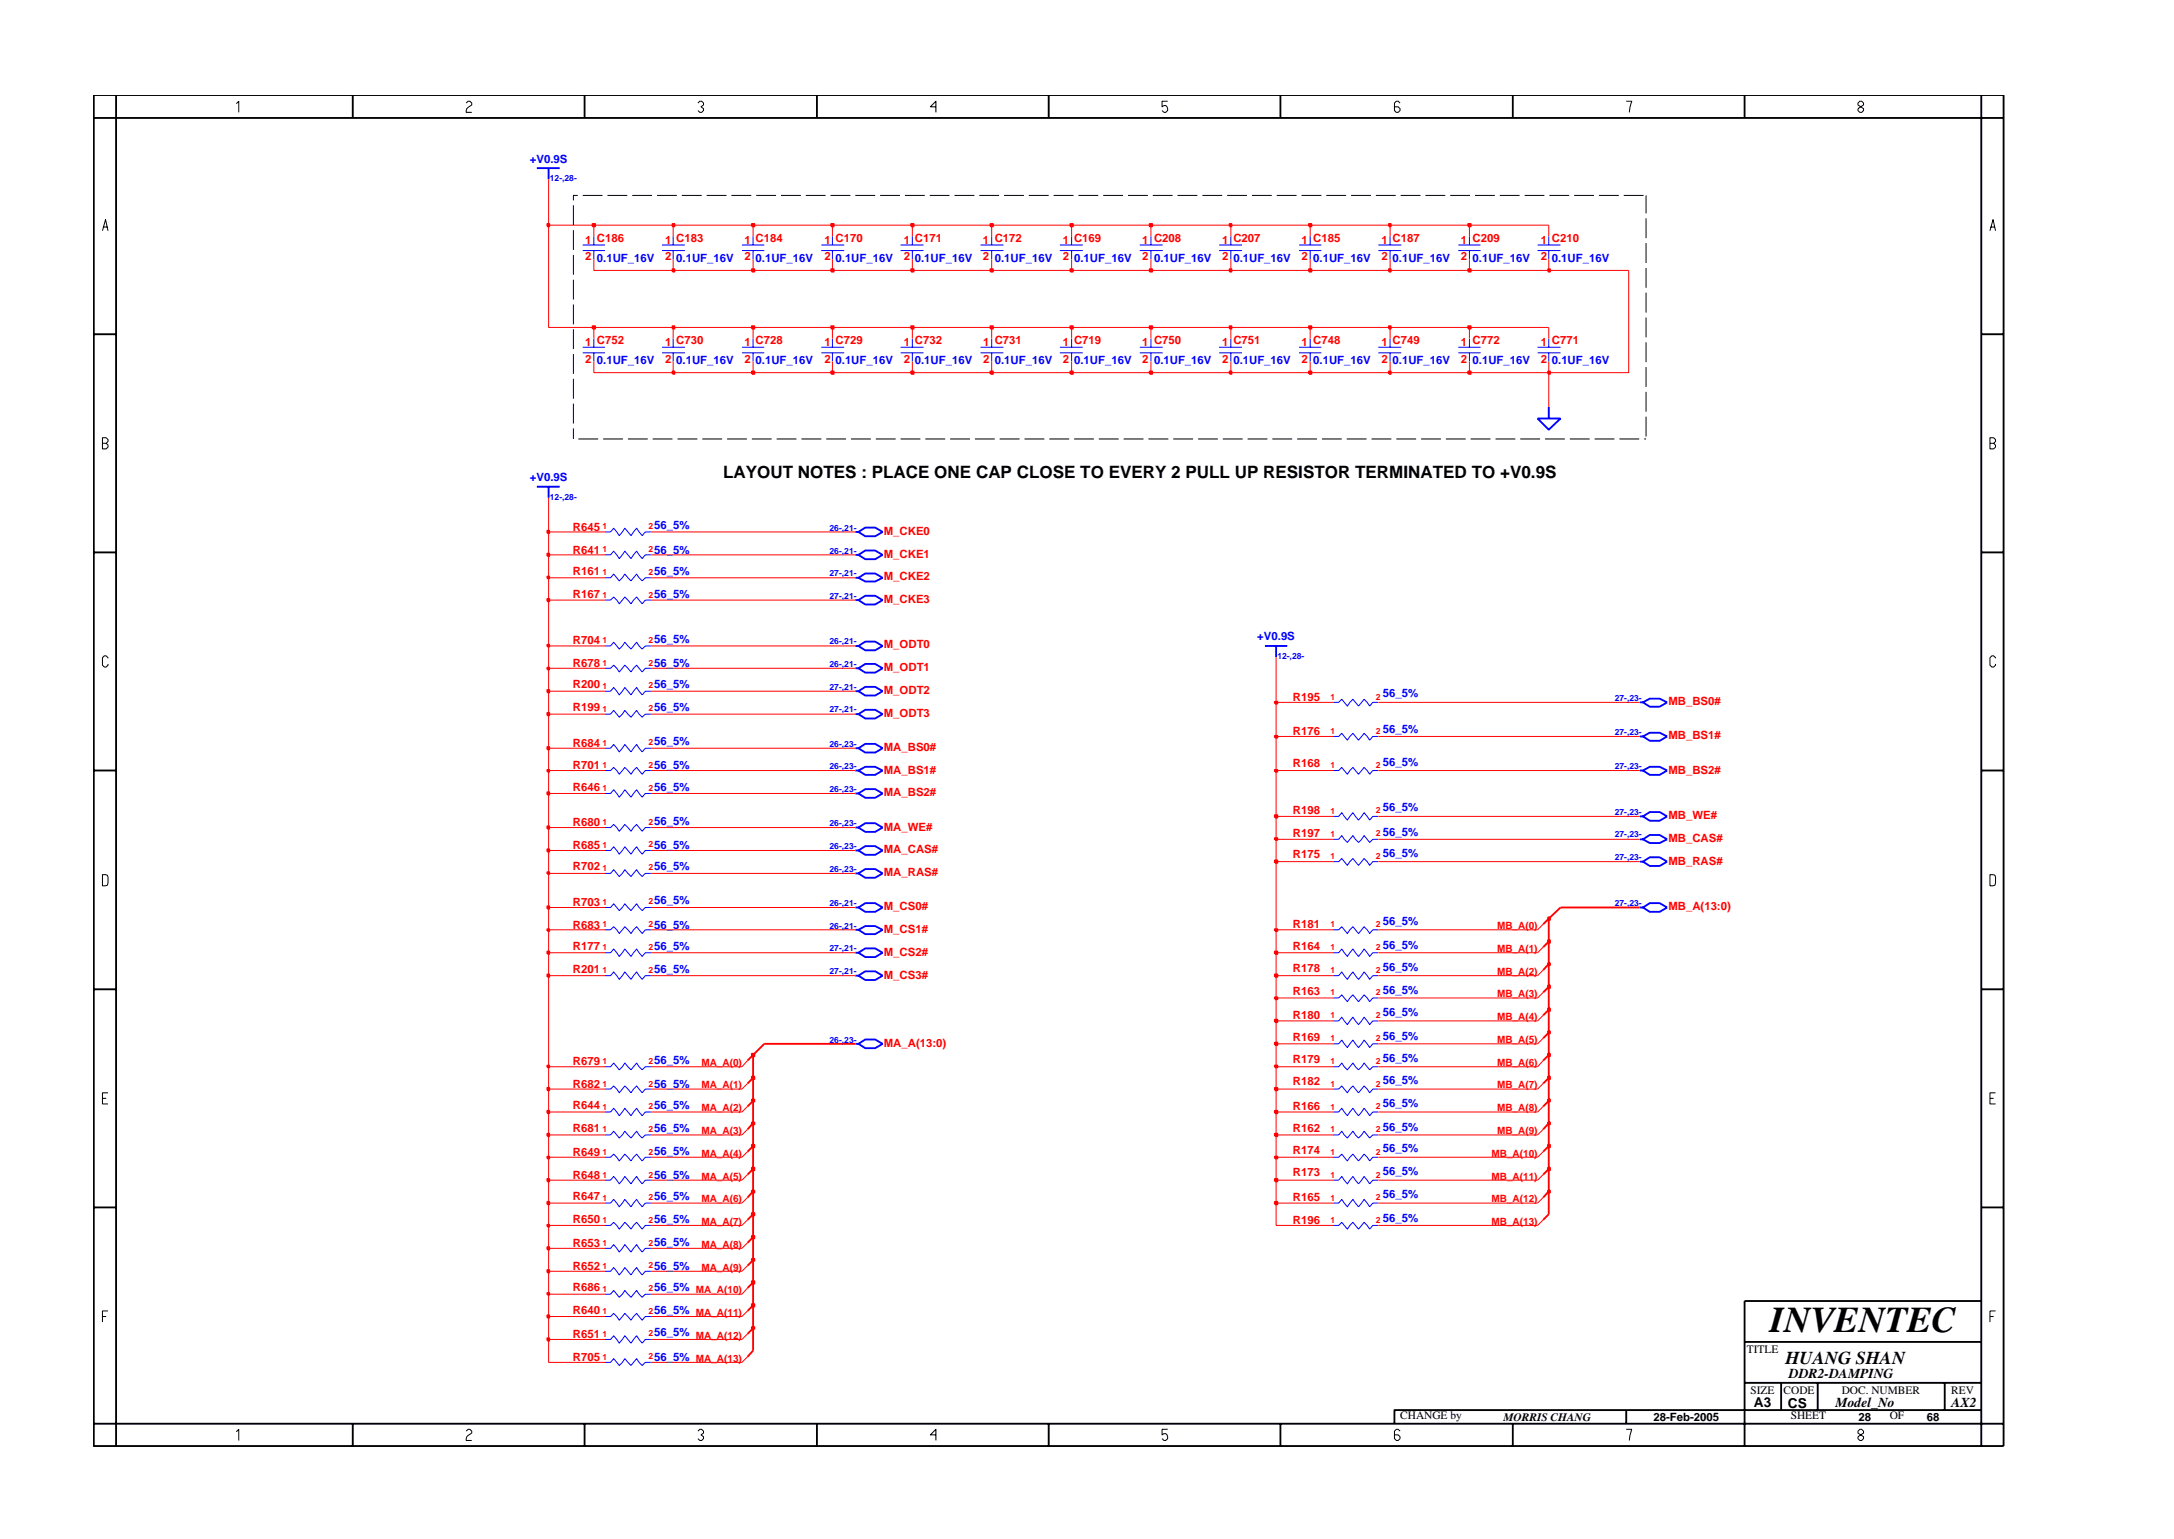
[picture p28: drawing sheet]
<svg xmlns="http://www.w3.org/2000/svg" width="297mm" height="210mm" viewBox="0 0 297 210" stroke-linecap="round" stroke-linejoin="round" font-family="sans-serif">
<defs><g id="words">
<text font-size="5" x="241.8" y="182">INVENTEC</text>
<text font-size="2.5" x="244" y="186.3">HUANG SHAN</text>
<text font-size="2.3" x="98.8" y="65.2">LAYOUT NOTES : PLACE ONE CAP CLOSE TO EVERY 2 PULL UP RESISTOR TERMINATED TO +V0.9S</text>
<g font-size="1.9">
<text x="244.4" y="188.2">DDR2-DAMPING</text>
<text x="239.6" y="192.2">A3</text>
<text x="244.3" y="192.3">CS</text>
<text x="250.8" y="192.2">Model_No</text>
<text x="266.6" y="192.2">AX2</text>
</g>
<g font-size="1.6" fill="#00f">
<text x="72.4" y="22.2">+V0.9S</text>
<text x="81.6" y="35.8">0.1UF_16V</text>
<text x="92.4" y="35.8">0.1UF_16V</text>
<text x="103.2" y="35.8">0.1UF_16V</text>
<text x="114.2" y="35.8">0.1UF_16V</text>
<text x="125" y="35.8">0.1UF_16V</text>
<text x="135.9" y="35.8">0.1UF_16V</text>
<text x="146.8" y="35.8">0.1UF_16V</text>
<text x="157.7" y="35.8">0.1UF_16V</text>
<text x="168.5" y="35.8">0.1UF_16V</text>
<text x="179.4" y="35.8">0.1UF_16V</text>
<text x="190.3" y="35.8">0.1UF_16V</text>
<text x="201.2" y="35.8">0.1UF_16V</text>
<text x="212" y="35.8">0.1UF_16V</text>
<text x="81.6" y="49.7">0.1UF_16V</text>
<text x="92.4" y="49.7">0.1UF_16V</text>
<text x="103.2" y="49.7">0.1UF_16V</text>
<text x="114.2" y="49.7">0.1UF_16V</text>
<text x="125" y="49.7">0.1UF_16V</text>
<text x="135.9" y="49.7">0.1UF_16V</text>
<text x="146.8" y="49.7">0.1UF_16V</text>
<text x="157.7" y="49.7">0.1UF_16V</text>
<text x="168.5" y="49.7">0.1UF_16V</text>
<text x="179.4" y="49.7">0.1UF_16V</text>
<text x="190.3" y="49.7">0.1UF_16V</text>
<text x="201.2" y="49.7">0.1UF_16V</text>
<text x="212" y="49.7">0.1UF_16V</text>
<text x="72.4" y="65.7">+V0.9S</text>
<text x="89.4" y="75.6">56_5%</text>
<text x="89.4" y="72.3">56_5%</text>
<text x="89.4" y="81.6">56_5%</text>
<text x="89.4" y="78.5">56_5%</text>
<text x="89.4" y="87.8">56_5%</text>
<text x="171.8" y="87.4">+V0.9S</text>
<text x="89.4" y="94">56_5%</text>
<text x="89.4" y="91.1">56_5%</text>
<text x="189" y="95.3">56_5%</text>
<text x="89.4" y="101.8">56_5%</text>
<text x="89.4" y="97.1">56_5%</text>
<text x="189" y="100.2">56_5%</text>
<text x="89.4" y="105.1">56_5%</text>
<text x="189" y="104.7">56_5%</text>
<text x="89.4" y="108.1">56_5%</text>
<text x="89.4" y="112.7">56_5%</text>
<text x="189" y="110.9">56_5%</text>
<text x="89.4" y="116">56_5%</text>
<text x="89.4" y="118.9">56_5%</text>
<text x="189" y="114.2">56_5%</text>
<text x="189" y="117">56_5%</text>
<text x="89.4" y="123.6">56_5%</text>
<text x="89.4" y="126.9">56_5%</text>
<text x="89.4" y="129.8">56_5%</text>
<text x="189" y="126.4">56_5%</text>
<text x="189" y="129.7">56_5%</text>
<text x="89.4" y="132.9">56_5%</text>
<text x="189" y="135.7">56_5%</text>
<text x="189" y="132.6">56_5%</text>
<text x="189" y="138.8">56_5%</text>
<text x="189" y="142.1">56_5%</text>
<text x="89.4" y="148.6">56_5%</text>
<text x="89.4" y="145.3">56_5%</text>
<text x="189" y="145.1">56_5%</text>
<text x="189" y="148.1">56_5%</text>
<text x="89.4" y="151.5">56_5%</text>
<text x="89.4" y="154.6">56_5%</text>
<text x="189" y="154.5">56_5%</text>
<text x="189" y="151.2">56_5%</text>
<text x="89.4" y="161.1">56_5%</text>
<text x="89.4" y="157.8">56_5%</text>
<text x="189" y="160.6">56_5%</text>
<text x="189" y="157.4">56_5%</text>
<text x="89.4" y="167.1">56_5%</text>
<text x="89.4" y="163.9">56_5%</text>
<text x="189" y="167">56_5%</text>
<text x="189" y="163.7">56_5%</text>
<text x="89.4" y="173.5">56_5%</text>
<text x="89.4" y="170.2">56_5%</text>
<text x="89.4" y="179.5">56_5%</text>
<text x="89.4" y="176.4">56_5%</text>
<text x="89.4" y="182.6">56_5%</text>
<text x="89.4" y="185.9">56_5%</text>
</g>
<g font-size="1.6" fill="#f00">
<text x="80" y="33.3">1 C186</text>
<text x="80" y="35.6">2</text>
<text x="90.9" y="33.3">1 C183</text>
<text x="90.9" y="35.6">2</text>
<text x="101.7" y="33.3">1 C184</text>
<text x="101.7" y="35.6">2</text>
<text x="112.6" y="33.3">1 C170</text>
<text x="112.6" y="35.6">2</text>
<text x="123.5" y="33.3">1 C171</text>
<text x="123.5" y="35.6">2</text>
<text x="134.3" y="33.3">1 C172</text>
<text x="134.3" y="35.6">2</text>
<text x="145.2" y="33.3">1 C169</text>
<text x="145.2" y="35.6">2</text>
<text x="156.1" y="35.6">2</text>
<text x="156.1" y="33.3">1 C208</text>
<text x="167" y="33.3">1 C207</text>
<text x="167" y="35.6">2</text>
<text x="177.8" y="33.3">1 C185</text>
<text x="177.8" y="35.6">2</text>
<text x="188.8" y="33.3">1 C187</text>
<text x="188.8" y="35.6">2</text>
<text x="199.6" y="33.3">1 C209</text>
<text x="199.6" y="35.6">2</text>
<text x="210.5" y="33.3">1 C210</text>
<text x="210.5" y="35.6">2</text>
<text x="80" y="47.3">1 C752</text>
<text x="90.9" y="47.3">1 C730</text>
<text x="101.7" y="47.3">1 C728</text>
<text x="112.6" y="47.3">1 C729</text>
<text x="123.5" y="47.3">1 C732</text>
<text x="134.3" y="47.3">1 C731</text>
<text x="145.2" y="47.3">1 C719</text>
<text x="156.1" y="47.3">1 C750</text>
<text x="167" y="47.3">1 C751</text>
<text x="177.8" y="47.3">1 C748</text>
<text x="188.7" y="47.3">1 C749</text>
<text x="199.6" y="47.3">1 C772</text>
<text x="210.5" y="47.3">1 C771</text>
<text x="80" y="49.6">2</text>
<text x="90.9" y="49.6">2</text>
<text x="101.7" y="49.6">2</text>
<text x="112.6" y="49.6">2</text>
<text x="123.5" y="49.6">2</text>
<text x="134.3" y="49.6">2</text>
<text x="145.2" y="49.6">2</text>
<text x="156.1" y="49.6">2</text>
<text x="167" y="49.6">2</text>
<text x="177.8" y="49.6">2</text>
<text x="188.7" y="49.6">2</text>
<text x="199.6" y="49.6">2</text>
<text x="210.5" y="49.6">2</text>
<text x="78.3" y="75.6">R641</text>
<text x="78.3" y="72.5">R645</text>
<text x="120.8" y="73.1">M_CKE0</text>
<text x="120.8" y="76.2">M_CKE1</text>
<text x="78.3" y="81.6">R167</text>
<text x="78.3" y="78.5">R161</text>
<text x="120.8" y="79.3">M_CKE2</text>
<text x="120.8" y="82.4">M_CKE3</text>
<text x="78.3" y="88">R704</text>
<text x="120.8" y="88.6">M_ODT0</text>
<text x="78.3" y="94">R200</text>
<text x="78.3" y="91.1">R678</text>
<text x="120.8" y="91.7">M_ODT1</text>
<text x="120.8" y="94.8">M_ODT2</text>
<text x="176.6" y="95.7">R195</text>
<text x="78.3" y="97.1">R199</text>
<text x="120.8" y="97.9">M_ODT3</text>
<text x="176.6" y="100.4">R176</text>
<text x="228" y="96.4">MB_BS0#</text>
<text x="228" y="101">MB_BS1#</text>
<text x="78.3" y="105.1">R701</text>
<text x="78.3" y="102.1">R684</text>
<text x="120.8" y="102.6">MA_BS0#</text>
<text x="120.8" y="105.7">MA_BS1#</text>
<text x="176.6" y="104.8">R168</text>
<text x="228" y="105.7">MB_BS2#</text>
<text x="78.3" y="108.1">R646</text>
<text x="78.3" y="112.9">R680</text>
<text x="120.8" y="108.8">MA_BS2#</text>
<text x="120.8" y="113.5">MA_WE#</text>
<text x="176.6" y="111.2">R198</text>
<text x="228" y="111.9">MB_WE#</text>
<text x="78.3" y="116">R685</text>
<text x="78.3" y="118.9">R702</text>
<text x="120.8" y="116.6">MA_CAS#</text>
<text x="120.8" y="119.7">MA_RAS#</text>
<text x="176.6" y="114.3">R197</text>
<text x="176.6" y="117.2">R175</text>
<text x="228" y="115">MB_CAS#</text>
<text x="228" y="118.1">MB_RAS#</text>
<text x="78.3" y="123.7">R703</text>
<text x="120.8" y="124.3">M_CS0#</text>
<text x="228" y="124.3">MB_A(13:0)</text>
<text x="78.3" y="126.9">R683</text>
<text x="78.3" y="129.8">R177</text>
<text x="120.8" y="127.4">M_CS1#</text>
<text x="120.8" y="130.6">M_CS2#</text>
<text x="176.6" y="126.8">R181</text>
<text x="176.6" y="129.8">R164</text>
<text x="78.3" y="132.9">R201</text>
<text x="120.8" y="133.7">M_CS3#</text>
<text x="176.6" y="132.8">R178</text>
<text x="176.6" y="135.9">R163</text>
<text x="120.8" y="143">MA_A(13:0)</text>
<text x="176.6" y="139.2">R180</text>
<text x="176.6" y="142.3">R169</text>
<text x="78.3" y="145.5">R679</text>
<text x="78.3" y="148.6">R682</text>
<text x="176.6" y="145.2">R179</text>
<text x="176.6" y="148.3">R182</text>
<text x="78.3" y="151.5">R644</text>
<text x="78.3" y="154.6">R681</text>
<text x="176.6" y="154.7">R162</text>
<text x="176.6" y="151.6">R166</text>
<text x="78.3" y="161.1">R648</text>
<text x="78.3" y="157.9">R649</text>
<text x="176.6" y="160.7">R173</text>
<text x="176.6" y="157.6">R174</text>
<text x="78.3" y="167.1">R650</text>
<text x="78.3" y="163.9">R647</text>
<text x="176.6" y="167.2">R196</text>
<text x="176.6" y="164">R165</text>
<text x="78.3" y="173.5">R652</text>
<text x="78.3" y="170.4">R653</text>
<text x="78.3" y="179.5">R640</text>
<text x="78.3" y="176.4">R686</text>
<text x="78.3" y="182.8">R651</text>
<text x="78.3" y="185.9">R705</text>
</g>
<g font-size="1.6">
<text x="238.7" y="184.8">TITLE</text>
<text x="239.2" y="190.4">SIZE</text>
<text x="243.7" y="190.4">CODE</text>
<text x="251.6" y="190.4">DOC. NUMBER</text>
<text x="266.6" y="190.4">REV</text>
<text x="191.3" y="193.9">CHANGE by</text>
<text x="205.4" y="194.1">MORRIS CHANG</text>
<text x="225.9" y="194.1">28-Feb-2005</text>
<text x="244.7" y="193.9">SHEET</text>
<text x="253.9" y="194.1">28</text>
<text x="258.2" y="193.9">OF</text>
<text x="263.3" y="194.1">68</text>
</g>
<g font-size="1.4" fill="#f00">
<text x="204.5" y="126.9">MB_A(0)</text>
<text x="204.5" y="130.1">MB_A(1)</text>
<text x="204.5" y="136.3">MB_A(3)</text>
<text x="204.5" y="133.2">MB_A(2)</text>
<text x="204.5" y="142.5">MB_A(5)</text>
<text x="204.5" y="139.4">MB_A(4)</text>
<text x="95.8" y="145.6">MA_A(0)</text>
<text x="95.8" y="148.7">MA_A(1)</text>
<text x="204.5" y="148.7">MB_A(7)</text>
<text x="204.5" y="145.6">MB_A(6)</text>
<text x="95.8" y="155">MA_A(3)</text>
<text x="95.8" y="151.8">MA_A(2)</text>
<text x="204.5" y="151.8">MB_A(8)</text>
<text x="204.5" y="155">MB_A(9)</text>
<text x="95.8" y="161.1">MA_A(5)</text>
<text x="95.8" y="158">MA_A(4)</text>
<text x="203.8" y="161.1">MB_A(11)</text>
<text x="203.8" y="158">MB_A(10)</text>
<text x="95.8" y="167.3">MA_A(7)</text>
<text x="95.8" y="164.3">MA_A(6)</text>
<text x="203.8" y="164.3">MB_A(12)</text>
<text x="203.8" y="167.3">MB_A(13)</text>
<text x="95.8" y="173.6">MA_A(9)</text>
<text x="95.8" y="170.5">MA_A(8)</text>
<text x="95.1" y="179.8">MA_A(11)</text>
<text x="95.1" y="176.6">MA_A(10)</text>
<text x="95.1" y="182.9">MA_A(12)</text>
<text x="95.1" y="186">MA_A(13)</text>
</g>
<g font-size="1.2" fill="#00f">
<text x="75.1" y="24.8">12-,28-</text>
<text x="75.1" y="68.3">12-,28-</text>
<text x="113.3" y="75.6">26-,21-</text>
<text x="113.3" y="72.5">26-,21-</text>
<text x="113.3" y="78.7">27-,21-</text>
<text x="113.3" y="81.8">27-,21-</text>
<text x="113.3" y="88">26-,21-</text>
<text x="113.3" y="91.1">26-,21-</text>
<text x="113.3" y="94.3">27-,21-</text>
<text x="174.5" y="90.1">12-,28-</text>
<text x="220.6" y="95.8">27-,23-</text>
<text x="113.3" y="97.3">27-,21-</text>
<text x="220.6" y="100.4">27-,23-</text>
<text x="113.3" y="102.1">26-,23-</text>
<text x="113.3" y="105.1">26-,23-</text>
<text x="220.6" y="105.1">27-,23-</text>
<text x="113.3" y="108.2">26-,23-</text>
<text x="113.3" y="112.9">26-,23-</text>
<text x="220.6" y="111.4">27-,23-</text>
<text x="113.3" y="119.1">26-,23-</text>
<text x="113.3" y="116">26-,23-</text>
<text x="220.6" y="114.4">27-,23-</text>
<text x="220.6" y="117.5">27-,23-</text>
<text x="113.3" y="123.7">26-,21-</text>
<text x="220.6" y="123.7">27-,23-</text>
<text x="113.3" y="126.9">26-,21-</text>
<text x="113.3" y="130">27-,21-</text>
<text x="113.3" y="133.1">27-,21-</text>
<text x="113.3" y="142.4">26-,23-</text>
</g>
<g font-size="1.2" fill="#f00">
<text x="82.3" y="72.3">1</text>
<text x="82.3" y="75.5">1</text>
<text x="88.6" y="72.3">2</text>
<text x="88.6" y="75.4">2</text>
<text x="82.3" y="78.6">1</text>
<text x="82.3" y="81.6">1</text>
<text x="88.6" y="78.5">2</text>
<text x="88.6" y="81.6">2</text>
<text x="82.3" y="87.9">1</text>
<text x="88.6" y="87.8">2</text>
<text x="82.3" y="94.1">1</text>
<text x="82.3" y="91">1</text>
<text x="88.6" y="94">2</text>
<text x="88.6" y="91">2</text>
<text x="181.8" y="95.6">1</text>
<text x="188" y="95.6">2</text>
<text x="82.3" y="97.2">1</text>
<text x="82.3" y="101.9">1</text>
<text x="88.6" y="97.1">2</text>
<text x="88.6" y="101.8">2</text>
<text x="181.8" y="100.3">1</text>
<text x="188" y="100.3">2</text>
<text x="82.3" y="104.9">1</text>
<text x="88.6" y="104.9">2</text>
<text x="181.8" y="104.9">1</text>
<text x="188" y="104.9">2</text>
<text x="82.3" y="112.7">1</text>
<text x="82.3" y="108.1">1</text>
<text x="88.6" y="112.7">2</text>
<text x="88.6" y="108.1">2</text>
<text x="181.8" y="111.2">1</text>
<text x="188" y="111.1">2</text>
<text x="82.3" y="115.9">1</text>
<text x="82.3" y="119">1</text>
<text x="88.6" y="115.8">2</text>
<text x="88.6" y="118.9">2</text>
<text x="181.8" y="114.3">1</text>
<text x="181.8" y="117.4">1</text>
<text x="188" y="114.2">2</text>
<text x="188" y="117.4">2</text>
<text x="82.3" y="123.6">1</text>
<text x="88.6" y="123.6">2</text>
<text x="82.3" y="126.7">1</text>
<text x="82.3" y="129.8">1</text>
<text x="88.6" y="129.8">2</text>
<text x="88.6" y="126.7">2</text>
<text x="181.8" y="126.7">1</text>
<text x="181.8" y="129.8">1</text>
<text x="188" y="126.7">2</text>
<text x="188" y="129.8">2</text>
<text x="82.3" y="133">1</text>
<text x="88.6" y="132.9">2</text>
<text x="181.8" y="133">1</text>
<text x="181.8" y="136">1</text>
<text x="188" y="132.9">2</text>
<text x="188" y="136">2</text>
<text x="181.8" y="139.1">1</text>
<text x="181.8" y="142.3">1</text>
<text x="188" y="139.1">2</text>
<text x="188" y="142.2">2</text>
<text x="82.3" y="148.4">1</text>
<text x="82.3" y="145.4">1</text>
<text x="88.6" y="148.4">2</text>
<text x="88.6" y="145.3">2</text>
<text x="181.8" y="145.4">1</text>
<text x="181.8" y="148.4">1</text>
<text x="188" y="145.3">2</text>
<text x="188" y="148.4">2</text>
<text x="82.3" y="151.6">1</text>
<text x="82.3" y="154.7">1</text>
<text x="88.6" y="151.5">2</text>
<text x="88.6" y="154.6">2</text>
<text x="181.8" y="151.6">1</text>
<text x="181.8" y="154.7">1</text>
<text x="188" y="151.5">2</text>
<text x="188" y="154.6">2</text>
<text x="82.3" y="157.8">1</text>
<text x="82.3" y="160.9">1</text>
<text x="88.6" y="157.8">2</text>
<text x="88.6" y="160.9">2</text>
<text x="181.8" y="160.9">1</text>
<text x="181.8" y="157.8">1</text>
<text x="188" y="160.9">2</text>
<text x="188" y="157.8">2</text>
<text x="82.3" y="164">1</text>
<text x="82.3" y="167.1">1</text>
<text x="88.6" y="163.9">2</text>
<text x="88.6" y="167.1">2</text>
<text x="181.8" y="164">1</text>
<text x="181.8" y="167.1">1</text>
<text x="188" y="163.9">2</text>
<text x="188" y="167.1">2</text>
<text x="82.3" y="173.3">1</text>
<text x="82.3" y="170.2">1</text>
<text x="88.6" y="173.3">2</text>
<text x="88.6" y="170.2">2</text>
<text x="82.3" y="179.5">1</text>
<text x="82.3" y="176.5">1</text>
<text x="88.6" y="179.5">2</text>
<text x="88.6" y="176.4">2</text>
<text x="82.3" y="185.8">1</text>
<text x="82.3" y="182.7">1</text>
<text x="88.6" y="185.7">2</text>
<text x="88.6" y="182.6">2</text>
</g>
</g></defs>
<g fill="none" stroke="#f00" stroke-width=".14">
<path d="M210.8 126.3l-.7 .7M210.8 135.6l-.7 .7M210.8 132.5l-.7 .8M210.8 138.7l-.7 .8M210.8 129.4l-.7 .8M102.1 154.3l-.7 .8M102.1 151.2l-.7 .7M102.1 144.9l-.7 .8M102.1 148l-.7 .8M102.1 157.3l-.7 .8M210.8 144.9l-.7 .8M210.8 141.8l-.7 .8"/>
<path d="M210.8 148l-.7 .8M210.8 154.3l-.7 .8M210.8 151.2l-.7 .7M210.8 157.3l-.7 .8M102.1 160.5l-.7 .7M102.1 176l-.7 .8M102.1 179.1l-.7 .8M102.1 163.6l-.7 .8M102.1 172.9l-.7 .8M102.1 169.8l-.7 .7M102.1 166.7l-.7 .7M210.8 160.5l-.7 .7"/>
<path d="M210.8 166.7l-.7 .7M210.8 163.6l-.7 .8M75 183v3.1h7.7M102.1 182.2l-.7 .8M102.1 185.4l-.7 .7h-12.5"/>
</g>
<g fill="none" stroke="#f00" stroke-width=".25">
<path d="M211.6 125.5l-.8 .8M211.6 134.8l-.8 .8M211.6 131.7l-.8 .8M211.6 138l-.8 .7M211.6 128.6l-.8 .8M102.9 153.4l-.8 .9M102.9 150.4l-.8 .8M102.9 159.7l-.8 .8M102.9 144.1l-.8 .8M102.9 147.3l-.8 .7M102.9 156.6l-.8 .7M211.6 144.1l-.8 .8"/>
<path d="M211.6 141.1l-.8 .7M211.6 147.3l-.8 .7M211.6 153.4l-.8 .9M211.6 150.4l-.8 .8M211.6 159.7l-.8 .8M211.6 156.6l-.8 .7M102.9 175.2l-.8 .8M102.9 178.3l-.8 .8M102.9 162.8l-.8 .8M102.9 172.2l-.8 .7M102.9 169l-.8 .8M102.9 165.9l-.8 .8"/>
<path d="M211.6 165.9l-.8 .8M211.6 162.8l-.8 .8M102.1 182.2l.8-.7v3l-.8 .9"/>
</g>
<g fill="none" stroke="#00f" stroke-width=".14">
<path d="M79.6 33.5h3.1M79.6 34.2h3.1M81.1 32.3v1.2M81.1 34.2v1.2M90.5 33.5h3.1M90.5 34.2h3.1M92 32.3v1.2M92 34.2v1.2M101.4 33.5h3M101.4 34.2h3M102.9 32.3v1.2M102.9 34.2v1.2"/>
<path d="M112.2 33.5h3.1M112.2 34.2h3.1M113.7 32.3v1.2M113.7 34.2v1.2M123 33.5h3.2M123 34.2h3.2M124.7 32.3v1.2M124.7 34.2v1.2M134 33.5h3.1M134 34.2h3.1M135.5 32.3v1.2M135.5 34.2v1.2"/>
<path d="M144.8 33.5h3.1M144.8 34.2h3.1M146.4 32.3v1.2M146.4 34.2v1.2M155.7 33.5h3.2M155.7 34.2h3.2M157.3 32.3v1.2M157.3 34.2v1.2M166.6 33.5h3.1M166.6 34.2h3.1M168.2 32.3v1.2M168.2 34.2v1.2"/>
<path d="M177.5 33.5h3M177.5 34.2h3M179 32.3v1.2M179 34.2v1.2M188.3 33.5h3.2M188.3 34.2h3.2M189.9 32.3v1.2M189.9 34.2v1.2M199.2 33.5h3.1M199.2 34.2h3.1M200.8 32.3v1.2M200.8 34.2v1.2"/>
<path d="M210.1 33.5h3.1M210.1 34.2h3.1M211.6 32.3v1.2M211.6 34.2v1.2M79.6 47.4h3.1M79.6 48.2h3.1M81.1 46.3v1.1M81.1 48.2v1.2M90.5 47.4h3.1M90.5 48.2h3.1M92 46.3v1.1M92 48.2v1.2"/>
<path d="M101.4 47.4h3M101.4 48.2h3M102.9 46.3v1.1M102.9 48.2v1.2M112.2 47.4h3.1M112.2 48.2h3.1M113.7 46.3v1.1M113.7 48.2v1.2M123 47.4h3.2M123 48.2h3.2M124.7 46.3v1.1M124.7 48.2v1.2"/>
<path d="M134 47.4h3.1M134 48.2h3.1M135.5 46.3v1.1M135.5 48.2v1.2M144.8 47.4h3.1M144.8 48.2h3.1M146.4 46.3v1.1M146.4 48.2v1.2M155.7 47.4h3.2M155.7 48.2h3.2M157.3 46.3v1.1M157.3 48.2v1.2"/>
<path d="M166.6 47.4h3.1M166.6 48.2h3.1M168.2 46.3v1.1M168.2 48.2v1.2M177.5 47.4h3M177.5 48.2h3M179 46.3v1.1M179 48.2v1.2M188.3 47.4h3.2M188.3 48.2h3.2M189.9 46.3v1.1M189.9 48.2v1.2"/>
<path d="M199.2 47.4h3.1M199.2 48.2h3.1M200.8 46.3v1.1M200.8 48.2v1.2M210.1 47.4h3.1M210.1 48.2h3.1M211.6 46.3v1.1M211.6 48.2v1.2M82.7 72.7h.7l.4-.5 .8 1 .8-1 .8 1 .8-1 .7 1 .5-.5h.7M82.7 75.8h.7l.4-.5 .8 1 .8-1 .8 1 .8-1 .7 1 .5-.5h.7M82.7 78.9h.7l.4-.5 .8 1 .8-1 .8 1 .8-1 .7 1 .5-.5h.7M82.7 82h.7l.4-.4 .8 .9 .8-.9 .8 .9 .8-.9 .7 .9 .5-.5h.7"/>
<path d="M82.7 94.4h.7l.4-.5 .8 1 .8-1 .8 1 .8-1 .7 1 .5-.5h.7M82.7 97.6h.7l.4-.5 .8 .9 .8-.9 .8 .9 .8-.9 .7 .9 .5-.4h.7M82.7 88.3h.7l.4-.6 .8 1 .8-1 .8 1 .8-1 .7 1 .5-.4h.7M82.7 91.3h.7l.4-.4 .8 .9 .8-.9 .8 .9 .8-.9 .7 .9 .5-.5h.7M182.1 96h.8l.4-.5 .8 1 .8-1 .7 1 .8-1 .7 1 .5-.5h.7M82.7 116.2h.7l.4-.5 .8 1 .8-1 .8 1 .8-1 .7 1 .5-.5h.7M82.7 113.1h.7l.4-.5 .8 1 .8-1 .8 1 .8-1 .7 1 .5-.5h.7M82.7 119.3h.7l.4-.5 .8 .9 .8-.9 .8 .9 .8-.9 .7 .9 .5-.4h.7M82.7 105.3h.7l.4-.5 .8 1 .8-1 .8 1 .8-1 .7 1 .5-.5h.7M82.7 102.2h.7l.4-.5 .8 1 .8-1 .8 1 .8-1 .7 1 .5-.5h.7M82.7 108.4h.7l.4-.5 .8 1 .8-1 .8 1 .8-1 .7 1 .5-.5h.7M182.1 100.6h.8l.4-.4 .8 .9 .8-.9 .7 .9 .8-.9 .7 .9 .5-.5h.7"/>
<path d="M182.1 105.3h.8l.4-.5 .8 1 .8-1 .7 1 .8-1 .7 1 .5-.5h.7M182.1 111.5h.8l.4-.5 .8 1 .8-1 .7 1 .8-1 .7 1 .5-.5h.7M182.1 114.7h.8l.4-.5 .8 .9 .8-.9 .7 .9 .8-.9 .7 .9 .5-.4h.7M182.1 117.7h.8l.4-.4 .8 .9 .8-.9 .7 .9 .8-.9 .7 .9 .5-.5h.7M82.7 124h.7l.4-.5 .8 .9 .8-.9 .8 .9 .8-.9 .7 .9 .5-.4h.7M82.7 127h.7l.4-.4 .8 .9 .8-.9 .8 .9 .8-.9 .7 .9 .5-.5h.7M82.7 133.3h.7l.4-.5 .8 1 .8-1 .8 1 .8-1 .7 1 .5-.5h.7M82.7 130.2h.7l.4-.5 .8 1 .8-1 .8 1 .8-1 .7 1 .5-.5h.7M182.1 127h.8l.4-.4 .8 .9 .8-.9 .7 .9 .8-.9 .7 .9 .5-.5h.7M182.1 130.2h.8l.4-.5 .8 1 .8-1 .7 1 .8-1 .7 1 .5-.5h.7M182.1 133.3h.8l.4-.5 .8 1 .8-1 .7 1 .8-1 .7 1 .5-.5h.7M182.1 136.3h.8l.4-.4 .8 .9 .8-.9 .7 .9 .8-.9 .7 .9 .5-.5h.7"/>
<path d="M182.1 139.5h.8l.4-.5 .8 1 .8-1 .7 1 .8-1 .7 1 .5-.5h.7M82.7 151.9h.7l.4-.5 .8 1 .8-1 .8 1 .8-1 .7 1 .5-.5h.7M82.7 155.1h.7l.4-.6 .8 1 .8-1 .8 1 .8-1 .7 1 .5-.4h.7M82.7 158.1h.7l.4-.4 .8 .9 .8-.9 .8 .9 .8-.9 .7 .9 .5-.5h.7M82.7 145.7h.7l.4-.5 .8 1 .8-1 .8 1 .8-1 .7 1 .5-.5h.7M82.7 148.8h.7l.4-.4 .8 .9 .8-.9 .8 .9 .8-.9 .7 .9 .5-.5h.7M182.1 142.6h.8l.4-.5 .8 1 .8-1 .7 1 .8-1 .7 1 .5-.5h.7M182.1 145.7h.8l.4-.5 .8 1 .8-1 .7 1 .8-1 .7 1 .5-.5h.7M182.1 148.8h.8l.4-.4 .8 .9 .8-.9 .7 .9 .8-.9 .7 .9 .5-.5h.7M182.1 151.9h.8l.4-.5 .8 1 .8-1 .7 1 .8-1 .7 1 .5-.5h.7M182.1 155.1h.8l.4-.6 .8 1 .8-1 .7 1 .8-1 .7 1 .5-.4h.7M182.1 158.1h.8l.4-.4 .8 .9 .8-.9 .7 .9 .8-.9 .7 .9 .5-.5h.7"/>
<path d="M82.7 161.2h.7l.4-.5 .8 1 .8-1 .8 1 .8-1 .7 1 .5-.5h.7M82.7 164.4h.7l.4-.5 .8 1 .8-1 .8 1 .8-1 .7 1 .5-.5h.7M82.7 167.4h.7l.4-.4 .8 .9 .8-.9 .8 .9 .8-.9 .7 .9 .5-.5h.7M82.7 179.9h.7l.4-.5 .8 1 .8-1 .8 1 .8-1 .7 1 .5-.5h.7M82.7 176.8h.7l.4-.5 .8 .9 .8-.9 .8 .9 .8-.9 .7 .9 .5-.4h.7M82.7 173.7h.7l.4-.5 .8 1 .8-1 .8 1 .8-1 .7 1 .5-.5h.7M82.7 170.5h.7l.4-.5 .8 1.1 .8-1.1 .8 1.1 .8-1.1 .7 1.1 .5-.6h.7M182.1 164.4h.8l.4-.5 .8 1 .8-1 .7 1 .8-1 .7 1 .5-.5h.7M182.1 167.4h.8l.4-.4 .8 .9 .8-.9 .7 .9 .8-.9 .7 .9 .5-.5h.7M182.1 161.2h.8l.4-.5 .8 1 .8-1 .7 1 .8-1 .7 1 .5-.5h.7M82.7 186.1h.7l.4-.5 .8 .9 .8-.9 .8 .9 .8-.9 .7 .9 .5-.4h.7M82.7 183h.7l.4-.5 .8 1 .8-1 .8 1 .8-1 .7 1 .5-.5h.7"/>
</g>
<g fill="none" stroke="#00f" stroke-width=".25">
<path d="M73.3 23h3.2M75 23v1.5M210.1 57.2h3.1l-1.6 1.5zM211.6 55.6v1.6M73.3 66.5h3.2M75 66.5v1.5M116.9 75.8h.4M116.9 78.9h.4M116.9 72.7h.4M117.3 75.8l.9-.6h1.4l1 .6-1 .6h-1.4zM117.3 78.9l.9-.6h1.4l1 .6-1 .5h-1.4zM117.3 72.7l.9-.6h1.4l1 .6-1 .6h-1.4z"/>
<path d="M116.9 82h.4M116.9 91.3h.4M116.9 88.3h.4M116.9 97.6h.4M116.9 94.4h.4M117.3 82l.9-.6h1.4l1 .6-1 .6h-1.4zM117.3 91.3l.9-.6h1.4l1 .6-1 .6h-1.4zM117.3 88.3l.9-.6h1.4l1 .6-1 .5h-1.4zM117.3 97.6l.9-.6h1.4l1 .6-1 .6h-1.4zM117.3 94.4l.9-.6h1.4l1 .6-1 .6h-1.4zM172.8 88.3h3.1M174.4 88.3v1.5"/>
<path d="M224.1 96h.4M224.5 96l.9-.6h1.4l1 .6-1 .5h-1.4zM116.9 102.2h.4M116.9 113.1h.4M116.9 116.2h.4M116.9 108.4h.4M116.9 105.3h.4M116.9 119.3h.4M117.3 102.2l.9-.6h1.4l1 .6-1 .6h-1.4zM117.3 113.1l.9-.6h1.4l1 .6-1 .6h-1.4zM117.3 116.2l.9-.6h1.4l1 .6-1 .6h-1.4zM117.3 108.4l.9-.6h1.4l1 .6-1 .6h-1.4z"/>
<path d="M117.3 105.3l.9-.5h1.4l1 .5-1 .6h-1.4zM117.3 119.3l.9-.6h1.4l1 .6-1 .6h-1.4zM224.1 100.6h.4M224.1 105.3h.4M224.1 111.5h.4M224.1 114.7h.4M224.1 117.7h.4M224.5 100.6l.9-.5h1.4l1 .5-1 .6h-1.4zM224.5 105.3l.9-.5h1.4l1 .5-1 .6h-1.4zM224.5 111.5l.9-.6h1.4l1 .6-1 .6h-1.4zM224.5 114.7l.9-.6h1.4l1 .6-1 .5h-1.4zM224.5 117.7l.9-.6h1.4l1 .6-1 .6h-1.4z"/>
<path d="M116.9 124h.4M116.9 127h.4M116.9 130.2h.4M116.9 133.3h.4M117.3 124l.9-.6h1.4l1 .6-1 .6h-1.4zM117.3 127l.9-.5h1.4l1 .5-1 .6h-1.4zM117.3 130.2l.9-.6h1.4l1 .6-1 .6h-1.4zM117.3 133.3l.9-.6h1.4l1 .6-1 .6h-1.4zM224.1 124h.4M224.5 124l.9-.6h1.4l1 .6-1 .6h-1.4zM116.9 142.6h.4M117.3 142.6l.9-.6h1.4l1 .6-1 .6h-1.4z"/>
</g>
<path d="M74.8 182.8h.2v.4h-.2z" fill="#8e2323"/>
<path d="M74.8 182.8h.2v.4h-.2z" fill="none" stroke="#f00" stroke-width=".25"/>
<path d="M75 179.9v3.1h7.7M88.9 183h12.5" fill="none" stroke="#f00" stroke-width=".14"/>
<path d="M102.7 181.3h.4v.3h-.4z" fill="#8e2323"/>
<path d="M102.9 178.3v3.2M102.7 181.3h.4v.3h-.4z" fill="none" stroke="#f00" stroke-width=".25"/>
<path d="M74.8 179.7h.2v.3h-.2z" fill="#8e2323"/>
<path d="M74.8 179.7h.2v.3h-.2z" fill="none" stroke="#f00" stroke-width=".25"/>
<path d="M75 176.8v3.1h7.7M88.9 179.9h12.5" fill="none" stroke="#f00" stroke-width=".14"/>
<path d="M102.7 178.2h.4v.3h-.4z" fill="#8e2323"/>
<path d="M102.7 178.2h.4v.3h-.4zM102.9 175.2v3.1" fill="none" stroke="#f00" stroke-width=".25"/>
<path d="M74.8 176.6h.2v.3h-.2z" fill="#8e2323"/>
<path d="M74.8 176.6h.2v.3h-.2z" fill="none" stroke="#f00" stroke-width=".25"/>
<path d="M75 173.7v3.1h7.7M88.9 176.8h12.5" fill="none" stroke="#f00" stroke-width=".14"/>
<path d="M102.7 175h.4v.4h-.4z" fill="#8e2323"/>
<path d="M102.7 175h.4v.4h-.4zM102.9 172.2v3" fill="none" stroke="#f00" stroke-width=".25"/>
<path d="M74.8 173.5h.2v.3h-.2z" fill="#8e2323"/>
<path d="M74.8 173.5h.2v.3h-.2z" fill="none" stroke="#f00" stroke-width=".25"/>
<path d="M75 170.5v3.2h7.7M88.9 173.7h12.5" fill="none" stroke="#f00" stroke-width=".14"/>
<path d="M102.7 172h.4v.2h-.4z" fill="#8e2323"/>
<path d="M102.7 172h.4v.2h-.4zM102.9 169v3.2" fill="none" stroke="#f00" stroke-width=".25"/>
<path d="M74.8 170.4h.2v.3h-.2z" fill="#8e2323"/>
<path d="M74.8 170.4h.2v.3h-.2z" fill="none" stroke="#f00" stroke-width=".25"/>
<path d="M75 167.4v3.1h7.7M88.9 170.5h12.5" fill="none" stroke="#f00" stroke-width=".14"/>
<path d="M102.7 168.9h.4v.3h-.4z" fill="#8e2323"/>
<path d="M102.7 168.9h.4v.3h-.4zM102.9 165.9v3.1" fill="none" stroke="#f00" stroke-width=".25"/>
<path d="M74.8 167.3h.2v.3h-.2z" fill="#8e2323"/>
<path d="M74.8 167.3h.2v.3h-.2z" fill="none" stroke="#f00" stroke-width=".25"/>
<path d="M75 164.4v3h7.7M88.9 167.4h12.5M174.4 164.4v3h7.7M188.3 167.4h21.8" fill="none" stroke="#f00" stroke-width=".14"/>
<path d="M102.7 165.7h.4v.4h-.4z" fill="#8e2323"/>
<path d="M102.7 165.7h.4v.4h-.4zM102.9 162.8v3.1M211.6 162.8v3.1" fill="none" stroke="#f00" stroke-width=".25"/>
<path d="M74.8 164.2h.2v.3h-.2z" fill="#8e2323"/>
<path d="M74.8 164.2h.2v.3h-.2z" fill="none" stroke="#f00" stroke-width=".25"/>
<path d="M75 161.2v3.2h7.7M88.9 164.4h12.5" fill="none" stroke="#f00" stroke-width=".14"/>
<path d="M174.2 164.2h.3v.3h-.3z" fill="#8e2323"/>
<path d="M174.2 164.2h.3v.3h-.3z" fill="none" stroke="#f00" stroke-width=".25"/>
<path d="M174.4 161.2v3.2h7.7M188.3 164.4h21.8" fill="none" stroke="#f00" stroke-width=".14"/>
<path d="M102.7 162.7h.4v.2h-.4z" fill="#8e2323"/>
<path d="M102.9 159.7v3.1M102.7 162.7h.4v.2h-.4z" fill="none" stroke="#f00" stroke-width=".25"/>
<path d="M211.5 162.7h.3v.2h-.3z" fill="#8e2323"/>
<path d="M211.6 159.7v3.1M211.5 162.7h.3v.2h-.3z" fill="none" stroke="#f00" stroke-width=".25"/>
<path d="M74.8 161.1h.2v.3h-.2z" fill="#8e2323"/>
<path d="M74.8 161.1h.2v.3h-.2z" fill="none" stroke="#f00" stroke-width=".25"/>
<path d="M75 158.1v3.1h7.7M88.9 161.2h12.5" fill="none" stroke="#f00" stroke-width=".14"/>
<path d="M174.2 161.1h.3v.3h-.3z" fill="#8e2323"/>
<path d="M174.2 161.1h.3v.3h-.3z" fill="none" stroke="#f00" stroke-width=".25"/>
<path d="M174.4 158.1v3.1h7.7M188.3 161.2h21.8" fill="none" stroke="#f00" stroke-width=".14"/>
<path d="M102.7 159.5h.4v.4h-.4z" fill="#8e2323"/>
<path d="M102.7 159.5h.4v.4h-.4zM102.9 156.6v3.1" fill="none" stroke="#f00" stroke-width=".25"/>
<path d="M211.5 159.5h.3v.4h-.3z" fill="#8e2323"/>
<path d="M211.5 159.5h.3v.4h-.3zM211.6 156.6v3.1" fill="none" stroke="#f00" stroke-width=".25"/>
<path d="M74.8 158h.2v.3h-.2z" fill="#8e2323"/>
<path d="M74.8 158h.2v.3h-.2z" fill="none" stroke="#f00" stroke-width=".25"/>
<path d="M75 155.1v3h7.7M88.9 158.1h12.5" fill="none" stroke="#f00" stroke-width=".14"/>
<path d="M174.2 158h.3v.3h-.3z" fill="#8e2323"/>
<path d="M174.2 158h.3v.3h-.3z" fill="none" stroke="#f00" stroke-width=".25"/>
<path d="M174.4 155.1v3h7.7M188.3 158.1h21.8" fill="none" stroke="#f00" stroke-width=".14"/>
<path d="M102.7 156.4h.4v.3h-.4z" fill="#8e2323"/>
<path d="M102.7 156.4h.4v.3h-.4zM102.9 153.4v3.2" fill="none" stroke="#f00" stroke-width=".25"/>
<path d="M211.5 156.4h.3v.3h-.3z" fill="#8e2323"/>
<path d="M211.5 156.4h.3v.3h-.3zM211.6 153.4v3.2" fill="none" stroke="#f00" stroke-width=".25"/>
<path d="M74.8 154.9h.2v.3h-.2z" fill="#8e2323"/>
<path d="M74.8 154.9h.2v.3h-.2z" fill="none" stroke="#f00" stroke-width=".25"/>
<path d="M75 151.9v3.2h7.7M88.9 155.1h12.5" fill="none" stroke="#f00" stroke-width=".14"/>
<path d="M174.2 154.9h.3v.3h-.3z" fill="#8e2323"/>
<path d="M174.2 154.9h.3v.3h-.3z" fill="none" stroke="#f00" stroke-width=".25"/>
<path d="M174.4 151.9v3.2h7.7M188.3 155.1h21.8" fill="none" stroke="#f00" stroke-width=".14"/>
<path d="M102.7 153.4h.4v.2h-.4z" fill="#8e2323"/>
<path d="M102.7 153.4h.4v.2h-.4zM102.9 150.4v3" fill="none" stroke="#f00" stroke-width=".25"/>
<path d="M211.5 153.4h.3v.2h-.3z" fill="#8e2323"/>
<path d="M211.5 153.4h.3v.2h-.3zM211.6 150.4v3" fill="none" stroke="#f00" stroke-width=".25"/>
<path d="M74.8 151.8h.2v.3h-.2z" fill="#8e2323"/>
<path d="M74.8 151.8h.2v.3h-.2z" fill="none" stroke="#f00" stroke-width=".25"/>
<path d="M75 148.8v3.1h7.7M88.9 151.9h12.5" fill="none" stroke="#f00" stroke-width=".14"/>
<path d="M174.2 151.8h.3v.3h-.3z" fill="#8e2323"/>
<path d="M174.2 151.8h.3v.3h-.3z" fill="none" stroke="#f00" stroke-width=".25"/>
<path d="M174.4 148.8v3.1h7.7M188.3 151.9h21.8" fill="none" stroke="#f00" stroke-width=".14"/>
<path d="M102.7 150.2h.4v.3h-.4z" fill="#8e2323"/>
<path d="M102.7 150.2h.4v.3h-.4zM102.9 147.3v3.1" fill="none" stroke="#f00" stroke-width=".25"/>
<path d="M211.5 150.2h.3v.3h-.3z" fill="#8e2323"/>
<path d="M211.5 150.2h.3v.3h-.3zM211.6 147.3v3.1" fill="none" stroke="#f00" stroke-width=".25"/>
<path d="M74.8 148.6h.2v.4h-.2z" fill="#8e2323"/>
<path d="M74.8 148.6h.2v.4h-.2z" fill="none" stroke="#f00" stroke-width=".25"/>
<path d="M75 145.7v3.1h7.7M88.9 148.8h12.5" fill="none" stroke="#f00" stroke-width=".14"/>
<path d="M174.2 148.6h.3v.4h-.3z" fill="#8e2323"/>
<path d="M174.2 148.6h.3v.4h-.3z" fill="none" stroke="#f00" stroke-width=".25"/>
<path d="M174.4 145.7v3.1h7.7M188.3 148.8h21.8" fill="none" stroke="#f00" stroke-width=".14"/>
<path d="M102.7 147.1h.4v.3h-.4z" fill="#8e2323"/>
<path d="M102.7 147.1h.4v.3h-.4zM102.9 144.1v3.2" fill="none" stroke="#f00" stroke-width=".25"/>
<path d="M211.5 147.1h.3v.3h-.3z" fill="#8e2323"/>
<path d="M211.5 147.1h.3v.3h-.3zM211.6 144.1v3.2" fill="none" stroke="#f00" stroke-width=".25"/>
<path d="M74.8 145.6h.2v.2h-.2z" fill="#8e2323"/>
<path d="M74.8 145.6h.2v.2h-.2z" fill="none" stroke="#f00" stroke-width=".25"/>
<path d="M75 133.3v12.4h7.7M88.9 145.7h12.5" fill="none" stroke="#f00" stroke-width=".14"/>
<path d="M174.2 145.6h.3v.2h-.3z" fill="#8e2323"/>
<path d="M174.2 145.6h.3v.2h-.3z" fill="none" stroke="#f00" stroke-width=".25"/>
<path d="M174.4 142.6v3.1h7.7M188.3 145.7h21.8" fill="none" stroke="#f00" stroke-width=".14"/>
<path d="M102.7 144h.4v.3h-.4z" fill="#8e2323"/>
<path d="M102.7 144h.4v.3h-.4z" fill="none" stroke="#f00" stroke-width=".25"/>
<path d="M211.5 144h.3v.3h-.3z" fill="#8e2323"/>
<path d="M104.4 142.6h12.5M211.5 144h.3v.3h-.3zM211.6 141.1v3" fill="none" stroke="#f00" stroke-width=".25"/>
<path d="M174.2 142.4h.3v.4h-.3z" fill="#8e2323"/>
<path d="M174.2 142.4h.3v.4h-.3z" fill="none" stroke="#f00" stroke-width=".25"/>
<path d="M174.4 139.5v3.1h7.7M188.3 142.6h21.8" fill="none" stroke="#f00" stroke-width=".14"/>
<path d="M211.5 140.9h.3v.3h-.3z" fill="#8e2323"/>
<path d="M211.6 138v3.1M211.5 140.9h.3v.3h-.3z" fill="none" stroke="#f00" stroke-width=".25"/>
<path d="M174.2 139.3h.3v.3h-.3z" fill="#8e2323"/>
<path d="M174.2 139.3h.3v.3h-.3z" fill="none" stroke="#f00" stroke-width=".25"/>
<path d="M174.4 136.3v3.2h7.7M188.3 139.5h21.8" fill="none" stroke="#f00" stroke-width=".14"/>
<path d="M211.5 137.8h.3v.3h-.3z" fill="#8e2323"/>
<path d="M211.5 137.8h.3v.3h-.3zM211.6 134.8v3.2" fill="none" stroke="#f00" stroke-width=".25"/>
<path d="M174.2 136.3h.3v.2h-.3z" fill="#8e2323"/>
<path d="M174.2 136.3h.3v.2h-.3z" fill="none" stroke="#f00" stroke-width=".25"/>
<path d="M174.4 133.3v3h7.7M188.3 136.3h21.8" fill="none" stroke="#f00" stroke-width=".14"/>
<path d="M211.5 134.6h.3v.4h-.3z" fill="#8e2323"/>
<path d="M211.5 134.6h.3v.4h-.3zM211.6 131.7v3.1" fill="none" stroke="#f00" stroke-width=".25"/>
<path d="M74.8 133.1h.2v.4h-.2z" fill="#8e2323"/>
<path d="M74.8 133.1h.2v.4h-.2z" fill="none" stroke="#f00" stroke-width=".25"/>
<path d="M75 130.2v3.1h7.7M88.9 133.3h28" fill="none" stroke="#f00" stroke-width=".14"/>
<path d="M174.2 133.1h.3v.4h-.3z" fill="#8e2323"/>
<path d="M174.2 133.1h.3v.4h-.3z" fill="none" stroke="#f00" stroke-width=".25"/>
<path d="M174.4 130.2v3.1h7.7M188.3 133.3h21.8" fill="none" stroke="#f00" stroke-width=".14"/>
<path d="M211.5 131.6h.3v.3h-.3z" fill="#8e2323"/>
<path d="M211.5 131.6h.3v.3h-.3zM211.6 128.6v3.1" fill="none" stroke="#f00" stroke-width=".25"/>
<path d="M74.8 130h.2v.3h-.2z" fill="#8e2323"/>
<path d="M74.8 130h.2v.3h-.2z" fill="none" stroke="#f00" stroke-width=".25"/>
<path d="M75 127v3.2h7.7M88.9 130.2h28" fill="none" stroke="#f00" stroke-width=".14"/>
<path d="M174.2 130h.3v.3h-.3z" fill="#8e2323"/>
<path d="M174.2 130h.3v.3h-.3z" fill="none" stroke="#f00" stroke-width=".25"/>
<path d="M174.4 127v3.2h7.7M188.3 130.2h21.8" fill="none" stroke="#f00" stroke-width=".14"/>
<path d="M211.5 128.5h.3v.3h-.3z" fill="#8e2323"/>
<path d="M211.5 128.5h.3v.3h-.3zM211.6 125.5v3.1" fill="none" stroke="#f00" stroke-width=".25"/>
<path d="M74.8 126.9h.2v.3h-.2z" fill="#8e2323"/>
<path d="M74.8 126.9h.2v.3h-.2z" fill="none" stroke="#f00" stroke-width=".25"/>
<path d="M75 124v3h7.7M88.9 127h28" fill="none" stroke="#f00" stroke-width=".14"/>
<path d="M174.2 126.9h.3v.3h-.3z" fill="#8e2323"/>
<path d="M174.2 126.9h.3v.3h-.3z" fill="none" stroke="#f00" stroke-width=".25"/>
<path d="M174.4 117.7v9.3h7.7M188.3 127h21.8" fill="none" stroke="#f00" stroke-width=".14"/>
<path d="M211.5 125.3h.3v.4h-.3z" fill="#8e2323"/>
<path d="M211.5 125.3h.3v.4h-.3z" fill="none" stroke="#f00" stroke-width=".25"/>
<path d="M74.8 123.8h.2v.3h-.2z" fill="#8e2323"/>
<path d="M74.8 123.8h.2v.3h-.2zM213.2 124h10.9" fill="none" stroke="#f00" stroke-width=".25"/>
<path d="M75 119.3v4.7h7.7M88.9 124h28" fill="none" stroke="#f00" stroke-width=".14"/>
<path d="M74.8 119.2h.2v.2h-.2z" fill="#8e2323"/>
<path d="M74.8 119.2h.2v.2h-.2z" fill="none" stroke="#f00" stroke-width=".25"/>
<path d="M75 116.2v3.1h7.7M88.9 119.3h28" fill="none" stroke="#f00" stroke-width=".14"/>
<path d="M174.2 117.5h.3v.4h-.3z" fill="#8e2323"/>
<path d="M174.2 117.5h.3v.4h-.3z" fill="none" stroke="#f00" stroke-width=".25"/>
<path d="M174.4 114.7v3h7.7M188.3 117.7h35.8" fill="none" stroke="#f00" stroke-width=".14"/>
<path d="M74.8 116h.2v.4h-.2z" fill="#8e2323"/>
<path d="M74.8 116h.2v.4h-.2z" fill="none" stroke="#f00" stroke-width=".25"/>
<path d="M75 113.1v3.1h7.7M88.9 116.2h28" fill="none" stroke="#f00" stroke-width=".14"/>
<path d="M174.2 114.5h.3v.3h-.3z" fill="#8e2323"/>
<path d="M174.2 114.5h.3v.3h-.3z" fill="none" stroke="#f00" stroke-width=".25"/>
<path d="M174.4 111.5v3.2h7.7M188.3 114.7h35.8" fill="none" stroke="#f00" stroke-width=".14"/>
<path d="M74.8 112.9h.2v.3h-.2z" fill="#8e2323"/>
<path d="M74.8 112.9h.2v.3h-.2z" fill="none" stroke="#f00" stroke-width=".25"/>
<path d="M75 108.4v4.7h7.7M88.9 113.1h28" fill="none" stroke="#f00" stroke-width=".14"/>
<path d="M174.2 111.4h.3v.3h-.3z" fill="#8e2323"/>
<path d="M174.2 111.4h.3v.3h-.3z" fill="none" stroke="#f00" stroke-width=".25"/>
<path d="M174.4 105.3v6.2h7.7M188.3 111.5h35.8" fill="none" stroke="#f00" stroke-width=".14"/>
<path d="M74.8 108.2h.2v.4h-.2z" fill="#8e2323"/>
<path d="M74.8 108.2h.2v.4h-.2z" fill="none" stroke="#f00" stroke-width=".25"/>
<path d="M75 105.3v3.1h7.7M88.9 108.4h28" fill="none" stroke="#f00" stroke-width=".14"/>
<path d="M74.8 105.2h.2v.2h-.2z" fill="#8e2323"/>
<path d="M74.8 105.2h.2v.2h-.2z" fill="none" stroke="#f00" stroke-width=".25"/>
<path d="M75 102.2v3.1h7.7M88.9 105.3h28" fill="none" stroke="#f00" stroke-width=".14"/>
<path d="M174.2 105.2h.3v.2h-.3z" fill="#8e2323"/>
<path d="M174.2 105.2h.3v.2h-.3z" fill="none" stroke="#f00" stroke-width=".25"/>
<path d="M174.4 100.6v4.7h7.7M188.3 105.3h35.8" fill="none" stroke="#f00" stroke-width=".14"/>
<path d="M74.8 102.1h.2v.3h-.2z" fill="#8e2323"/>
<path d="M74.8 102.1h.2v.3h-.2z" fill="none" stroke="#f00" stroke-width=".25"/>
<path d="M75 97.6v4.6h7.7M88.9 102.2h28" fill="none" stroke="#f00" stroke-width=".14"/>
<path d="M174.2 100.5h.3v.3h-.3z" fill="#8e2323"/>
<path d="M174.2 100.5h.3v.3h-.3z" fill="none" stroke="#f00" stroke-width=".25"/>
<path d="M174.4 96v4.6h7.7M188.3 100.6h35.8" fill="none" stroke="#f00" stroke-width=".14"/>
<path d="M74.8 97.4h.2v.3h-.2z" fill="#8e2323"/>
<path d="M74.8 97.4h.2v.3h-.2z" fill="none" stroke="#f00" stroke-width=".25"/>
<path d="M75 94.4v3.2h7.7M88.9 97.6h28" fill="none" stroke="#f00" stroke-width=".14"/>
<path d="M174.2 95.9h.3v.2h-.3z" fill="#8e2323"/>
<path d="M174.2 95.9h.3v.2h-.3z" fill="none" stroke="#f00" stroke-width=".25"/>
<path d="M174.4 89.8v6.2h7.7M188.3 96h35.8" fill="none" stroke="#f00" stroke-width=".14"/>
<path d="M74.8 94.3h.2v.3h-.2z" fill="#8e2323"/>
<path d="M74.8 94.3h.2v.3h-.2z" fill="none" stroke="#f00" stroke-width=".25"/>
<path d="M75 91.3v3.1h7.7M88.9 94.4h28" fill="none" stroke="#f00" stroke-width=".14"/>
<path d="M74.8 91.2h.2v.3h-.2z" fill="#8e2323"/>
<path d="M74.8 91.2h.2v.3h-.2z" fill="none" stroke="#f00" stroke-width=".25"/>
<path d="M75 88.3v3h7.7M88.9 91.3h28" fill="none" stroke="#f00" stroke-width=".14"/>
<path d="M74.8 88.1h.2v.2h-.2z" fill="#8e2323"/>
<path d="M74.8 88.1h.2v.2h-.2z" fill="none" stroke="#f00" stroke-width=".25"/>
<path d="M75 82v6.3h7.7M88.9 88.3h28" fill="none" stroke="#f00" stroke-width=".14"/>
<path d="M74.8 81.8h.2v.4h-.2z" fill="#8e2323"/>
<path d="M74.8 81.8h.2v.4h-.2z" fill="none" stroke="#f00" stroke-width=".25"/>
<path d="M75 78.9v3.1h7.7M88.9 82h28" fill="none" stroke="#f00" stroke-width=".14"/>
<path d="M74.8 78.8h.2v.2h-.2z" fill="#8e2323"/>
<path d="M74.8 78.8h.2v.2h-.2z" fill="none" stroke="#f00" stroke-width=".25"/>
<path d="M75 75.8v3.1h7.7M88.9 78.9h28" fill="none" stroke="#f00" stroke-width=".14"/>
<path d="M74.8 75.6h.2v.4h-.2z" fill="#8e2323"/>
<path d="M74.8 75.6h.2v.4h-.2z" fill="none" stroke="#f00" stroke-width=".25"/>
<path d="M75 72.7v3.1h7.7M88.9 75.8h28" fill="none" stroke="#f00" stroke-width=".14"/>
<path d="M74.8 72.5h.2v.3h-.2z" fill="#8e2323"/>
<path d="M74.8 72.5h.2v.3h-.2z" fill="none" stroke="#f00" stroke-width=".25"/>
<path d="M81.1 49.4v1.5h10.9M211.6 50.9v4.7M75 68v4.7h7.7M88.9 72.7h28" fill="none" stroke="#f00" stroke-width=".14"/>
<path d="M91.9 50.7h.2v.4h-.2z" fill="#8e2323"/>
<path d="M91.9 50.7h.2v.4h-.2z" fill="none" stroke="#f00" stroke-width=".25"/>
<path d="M92 49.4v1.5h10.9" fill="none" stroke="#f00" stroke-width=".14"/>
<path d="M102.7 50.7h.4v.4h-.4z" fill="#8e2323"/>
<path d="M102.7 50.7h.4v.4h-.4z" fill="none" stroke="#f00" stroke-width=".25"/>
<path d="M102.9 49.4v1.5h10.8" fill="none" stroke="#f00" stroke-width=".14"/>
<path d="M113.6 50.7h.3v.4h-.3z" fill="#8e2323"/>
<path d="M113.6 50.7h.3v.4h-.3z" fill="none" stroke="#f00" stroke-width=".25"/>
<path d="M113.7 49.4v1.5h11" fill="none" stroke="#f00" stroke-width=".14"/>
<path d="M124.5 50.7h.3v.4h-.3z" fill="#8e2323"/>
<path d="M124.5 50.7h.3v.4h-.3z" fill="none" stroke="#f00" stroke-width=".25"/>
<path d="M124.7 49.4v1.5h10.8" fill="none" stroke="#f00" stroke-width=".14"/>
<path d="M135.3 50.7h.4v.4h-.4z" fill="#8e2323"/>
<path d="M135.3 50.7h.4v.4h-.4z" fill="none" stroke="#f00" stroke-width=".25"/>
<path d="M135.5 49.4v1.5h10.9" fill="none" stroke="#f00" stroke-width=".14"/>
<path d="M146.2 50.7h.4v.4h-.4z" fill="#8e2323"/>
<path d="M146.2 50.7h.4v.4h-.4z" fill="none" stroke="#f00" stroke-width=".25"/>
<path d="M146.4 49.4v1.5h10.9" fill="none" stroke="#f00" stroke-width=".14"/>
<path d="M157.1 50.7h.3v.4h-.3z" fill="#8e2323"/>
<path d="M157.1 50.7h.3v.4h-.3z" fill="none" stroke="#f00" stroke-width=".25"/>
<path d="M157.3 49.4v1.5h10.9" fill="none" stroke="#f00" stroke-width=".14"/>
<path d="M168 50.7h.3v.4h-.3z" fill="#8e2323"/>
<path d="M168 50.7h.3v.4h-.3z" fill="none" stroke="#f00" stroke-width=".25"/>
<path d="M168.2 49.4v1.5h10.8" fill="none" stroke="#f00" stroke-width=".14"/>
<path d="M178.8 50.7h.4v.4h-.4z" fill="#8e2323"/>
<path d="M178.8 50.7h.4v.4h-.4z" fill="none" stroke="#f00" stroke-width=".25"/>
<path d="M179 49.4v1.5h10.9" fill="none" stroke="#f00" stroke-width=".14"/>
<path d="M189.8 50.7h.2v.4h-.2z" fill="#8e2323"/>
<path d="M189.8 50.7h.2v.4h-.2z" fill="none" stroke="#f00" stroke-width=".25"/>
<path d="M189.9 49.4v1.5h10.9" fill="none" stroke="#f00" stroke-width=".14"/>
<path d="M200.6 50.7h.3v.4h-.3z" fill="#8e2323"/>
<path d="M200.6 50.7h.3v.4h-.3z" fill="none" stroke="#f00" stroke-width=".25"/>
<path d="M200.8 49.4v1.5h10.8" fill="none" stroke="#f00" stroke-width=".14"/>
<path d="M211.5 50.7h.3v.4h-.3z" fill="#8e2323"/>
<path d="M211.5 50.7h.3v.4h-.3z" fill="none" stroke="#f00" stroke-width=".25"/>
<g fill="none" stroke="#f00" stroke-width=".14">
<path d="M75 30.8v13.9h6.1v1.6M222.5 36.9v14h-10.9v-1.5M92 44.7v1.6M102.9 44.7v1.6M113.7 44.7v1.6M124.7 44.7v1.6M135.5 44.7v1.6M146.4 44.7v1.6M157.3 44.7v1.6M168.2 44.7v1.6M179 44.7v1.6M189.9 44.7v1.6"/>
<path d="M200.8 44.7v1.6M211.6 44.7v1.6"/>
</g>
<path d="M81 44.6h.3v.3h-.3z" fill="#8e2323"/>
<path d="M81 44.6h.3v.3h-.3z" fill="none" stroke="#f00" stroke-width=".25"/>
<path d="M81.1 44.7h10.9" fill="none" stroke="#f00" stroke-width=".14"/>
<path d="M91.9 44.6h.2v.3h-.2z" fill="#8e2323"/>
<path d="M91.9 44.6h.2v.3h-.2z" fill="none" stroke="#f00" stroke-width=".25"/>
<path d="M92 44.7h10.9" fill="none" stroke="#f00" stroke-width=".14"/>
<path d="M102.7 44.6h.4v.3h-.4z" fill="#8e2323"/>
<path d="M102.7 44.6h.4v.3h-.4z" fill="none" stroke="#f00" stroke-width=".25"/>
<path d="M102.9 44.7h10.8" fill="none" stroke="#f00" stroke-width=".14"/>
<path d="M113.6 44.6h.3v.3h-.3z" fill="#8e2323"/>
<path d="M113.6 44.6h.3v.3h-.3z" fill="none" stroke="#f00" stroke-width=".25"/>
<path d="M113.7 44.7h11" fill="none" stroke="#f00" stroke-width=".14"/>
<path d="M124.5 44.6h.3v.3h-.3z" fill="#8e2323"/>
<path d="M124.5 44.6h.3v.3h-.3z" fill="none" stroke="#f00" stroke-width=".25"/>
<path d="M124.7 44.7h10.8" fill="none" stroke="#f00" stroke-width=".14"/>
<path d="M135.3 44.6h.4v.3h-.4z" fill="#8e2323"/>
<path d="M135.3 44.6h.4v.3h-.4z" fill="none" stroke="#f00" stroke-width=".25"/>
<path d="M135.5 44.7h10.9" fill="none" stroke="#f00" stroke-width=".14"/>
<path d="M146.2 44.6h.4v.3h-.4z" fill="#8e2323"/>
<path d="M146.2 44.6h.4v.3h-.4z" fill="none" stroke="#f00" stroke-width=".25"/>
<path d="M146.4 44.7h10.9" fill="none" stroke="#f00" stroke-width=".14"/>
<path d="M157.1 44.6h.3v.3h-.3z" fill="#8e2323"/>
<path d="M157.1 44.6h.3v.3h-.3z" fill="none" stroke="#f00" stroke-width=".25"/>
<path d="M157.3 44.7h10.9" fill="none" stroke="#f00" stroke-width=".14"/>
<path d="M168 44.6h.3v.3h-.3z" fill="#8e2323"/>
<path d="M168 44.6h.3v.3h-.3z" fill="none" stroke="#f00" stroke-width=".25"/>
<path d="M168.2 44.7h10.8" fill="none" stroke="#f00" stroke-width=".14"/>
<path d="M178.8 44.6h.4v.3h-.4z" fill="#8e2323"/>
<path d="M178.8 44.6h.4v.3h-.4z" fill="none" stroke="#f00" stroke-width=".25"/>
<path d="M179 44.7h10.9" fill="none" stroke="#f00" stroke-width=".14"/>
<path d="M189.8 44.6h.2v.3h-.2z" fill="#8e2323"/>
<path d="M189.8 44.6h.2v.3h-.2z" fill="none" stroke="#f00" stroke-width=".25"/>
<path d="M189.9 44.7h10.9" fill="none" stroke="#f00" stroke-width=".14"/>
<path d="M200.6 44.6h.3v.3h-.3z" fill="#8e2323"/>
<path d="M200.6 44.6h.3v.3h-.3z" fill="none" stroke="#f00" stroke-width=".25"/>
<path d="M81.1 35.4v1.5h10.9M200.8 44.7h10.8" fill="none" stroke="#f00" stroke-width=".14"/>
<path d="M91.9 36.8h.2v.3h-.2z" fill="#8e2323"/>
<path d="M91.9 36.8h.2v.3h-.2z" fill="none" stroke="#f00" stroke-width=".25"/>
<path d="M92 35.4v1.5h10.9" fill="none" stroke="#f00" stroke-width=".14"/>
<path d="M102.7 36.8h.4v.3h-.4z" fill="#8e2323"/>
<path d="M102.7 36.8h.4v.3h-.4z" fill="none" stroke="#f00" stroke-width=".25"/>
<path d="M102.9 35.4v1.5h10.8" fill="none" stroke="#f00" stroke-width=".14"/>
<path d="M113.6 36.8h.3v.3h-.3z" fill="#8e2323"/>
<path d="M113.6 36.8h.3v.3h-.3z" fill="none" stroke="#f00" stroke-width=".25"/>
<path d="M113.7 35.4v1.5h11" fill="none" stroke="#f00" stroke-width=".14"/>
<path d="M124.5 36.8h.3v.3h-.3z" fill="#8e2323"/>
<path d="M124.5 36.8h.3v.3h-.3z" fill="none" stroke="#f00" stroke-width=".25"/>
<path d="M124.7 35.4v1.5h10.8" fill="none" stroke="#f00" stroke-width=".14"/>
<path d="M135.3 36.8h.4v.3h-.4z" fill="#8e2323"/>
<path d="M135.3 36.8h.4v.3h-.4z" fill="none" stroke="#f00" stroke-width=".25"/>
<path d="M135.5 35.4v1.5h10.9" fill="none" stroke="#f00" stroke-width=".14"/>
<path d="M146.2 36.8h.4v.3h-.4z" fill="#8e2323"/>
<path d="M146.2 36.8h.4v.3h-.4z" fill="none" stroke="#f00" stroke-width=".25"/>
<path d="M146.4 35.4v1.5h10.9" fill="none" stroke="#f00" stroke-width=".14"/>
<path d="M157.1 36.8h.3v.3h-.3z" fill="#8e2323"/>
<path d="M157.1 36.8h.3v.3h-.3z" fill="none" stroke="#f00" stroke-width=".25"/>
<path d="M157.3 35.4v1.5h10.9" fill="none" stroke="#f00" stroke-width=".14"/>
<path d="M168 36.8h.3v.3h-.3z" fill="#8e2323"/>
<path d="M168 36.8h.3v.3h-.3z" fill="none" stroke="#f00" stroke-width=".25"/>
<path d="M168.2 35.4v1.5h10.8" fill="none" stroke="#f00" stroke-width=".14"/>
<path d="M178.8 36.8h.4v.3h-.4z" fill="#8e2323"/>
<path d="M178.8 36.8h.4v.3h-.4z" fill="none" stroke="#f00" stroke-width=".25"/>
<path d="M179 35.4v1.5h10.9" fill="none" stroke="#f00" stroke-width=".14"/>
<path d="M189.8 36.8h.2v.3h-.2z" fill="#8e2323"/>
<path d="M189.8 36.8h.2v.3h-.2z" fill="none" stroke="#f00" stroke-width=".25"/>
<path d="M189.9 35.4v1.5h10.9" fill="none" stroke="#f00" stroke-width=".14"/>
<path d="M200.6 36.8h.3v.3h-.3z" fill="#8e2323"/>
<path d="M200.6 36.8h.3v.3h-.3z" fill="none" stroke="#f00" stroke-width=".25"/>
<path d="M200.8 35.4v1.5h10.8" fill="none" stroke="#f00" stroke-width=".14"/>
<path d="M211.5 36.8h.3v.3h-.3z" fill="#8e2323"/>
<path d="M211.5 36.8h.3v.3h-.3z" fill="none" stroke="#f00" stroke-width=".25"/>
<g fill="none" stroke="#f00" stroke-width=".14">
<path d="M81.1 30.8v1.5M92 30.8v1.5M102.9 30.8v1.5M113.7 30.8v1.5M124.7 30.8v1.5M135.5 30.8v1.5M146.4 30.8v1.5M157.3 30.8v1.5M168.2 30.8v1.5M179 30.8v1.5M189.9 30.8v1.5M200.8 30.8v1.5"/>
<path d="M211.6 35.4v1.5h10.9M211.6 30.8v1.5"/>
</g>
<path d="M74.8 30.6h.2v.3h-.2z" fill="#8e2323"/>
<path d="M74.8 30.6h.2v.3h-.2z" fill="none" stroke="#f00" stroke-width=".25"/>
<path d="M75 24.5v6.3h6.1" fill="none" stroke="#f00" stroke-width=".14"/>
<path d="M81 30.6h.3v.3h-.3z" fill="#8e2323"/>
<path d="M81 30.6h.3v.3h-.3z" fill="none" stroke="#f00" stroke-width=".25"/>
<path d="M81.1 30.8h10.9" fill="none" stroke="#f00" stroke-width=".14"/>
<path d="M91.9 30.6h.2v.3h-.2z" fill="#8e2323"/>
<path d="M91.9 30.6h.2v.3h-.2z" fill="none" stroke="#f00" stroke-width=".25"/>
<path d="M92 30.8h10.9" fill="none" stroke="#f00" stroke-width=".14"/>
<path d="M102.7 30.6h.4v.3h-.4z" fill="#8e2323"/>
<path d="M102.7 30.6h.4v.3h-.4z" fill="none" stroke="#f00" stroke-width=".25"/>
<path d="M102.9 30.8h10.8" fill="none" stroke="#f00" stroke-width=".14"/>
<path d="M113.6 30.6h.3v.3h-.3z" fill="#8e2323"/>
<path d="M113.6 30.6h.3v.3h-.3z" fill="none" stroke="#f00" stroke-width=".25"/>
<path d="M113.7 30.8h11" fill="none" stroke="#f00" stroke-width=".14"/>
<path d="M124.5 30.6h.3v.3h-.3z" fill="#8e2323"/>
<path d="M124.5 30.6h.3v.3h-.3z" fill="none" stroke="#f00" stroke-width=".25"/>
<path d="M124.7 30.8h10.8" fill="none" stroke="#f00" stroke-width=".14"/>
<path d="M135.3 30.6h.4v.3h-.4z" fill="#8e2323"/>
<path d="M135.3 30.6h.4v.3h-.4z" fill="none" stroke="#f00" stroke-width=".25"/>
<path d="M135.5 30.8h10.9" fill="none" stroke="#f00" stroke-width=".14"/>
<path d="M146.2 30.6h.4v.3h-.4z" fill="#8e2323"/>
<path d="M146.2 30.6h.4v.3h-.4z" fill="none" stroke="#f00" stroke-width=".25"/>
<path d="M146.4 30.8h10.9" fill="none" stroke="#f00" stroke-width=".14"/>
<path d="M157.1 30.6h.3v.3h-.3z" fill="#8e2323"/>
<path d="M157.1 30.6h.3v.3h-.3z" fill="none" stroke="#f00" stroke-width=".25"/>
<path d="M157.3 30.8h10.9" fill="none" stroke="#f00" stroke-width=".14"/>
<path d="M168 30.6h.3v.3h-.3z" fill="#8e2323"/>
<path d="M168 30.6h.3v.3h-.3z" fill="none" stroke="#f00" stroke-width=".25"/>
<path d="M168.2 30.8h10.8" fill="none" stroke="#f00" stroke-width=".14"/>
<path d="M178.8 30.6h.4v.3h-.4z" fill="#8e2323"/>
<path d="M178.8 30.6h.4v.3h-.4z" fill="none" stroke="#f00" stroke-width=".25"/>
<path d="M179 30.8h10.9" fill="none" stroke="#f00" stroke-width=".14"/>
<path d="M189.8 30.6h.2v.3h-.2z" fill="#8e2323"/>
<path d="M189.8 30.6h.2v.3h-.2z" fill="none" stroke="#f00" stroke-width=".25"/>
<path d="M189.9 30.8h10.9" fill="none" stroke="#f00" stroke-width=".14"/>
<path d="M200.6 30.6h.3v.3h-.3z" fill="#8e2323"/>
<path d="M200.6 30.6h.3v.3h-.3zM213.2 124l-1.6 1.5M104.4 142.6l-1.5 1.5" fill="none" stroke="#f00" stroke-width=".25"/>
<path d="M200.8 30.8h10.8" fill="none" stroke="#f00" stroke-width=".14"/>
<g fill="none" stroke="#000" stroke-width=".25">
<path d="M12.8 13h261v184.6h-261zM12.8 16.1h261M15.9 13v184.6M48.2 13v3.1M79.9 13v3.1M111.6 13v3.1M143.3 13v3.1M174.9 13v3.1M206.7 13v3.1M238.4 13v3.1M270.7 13v184.6M12.8 45.7h3.1"/>
<path d="M270.7 45.7h3.1M12.8 75.5h3.1M270.7 75.5h3.1M12.8 105.3h3.1M270.7 105.3h3.1M12.8 135.2h3.1M270.7 135.2h3.1M12.8 165h3.1M270.7 165h3.1M270.7 177.7h-32.3v19.9M12.8 194.5h261M48.2 194.5v3.1"/>
<path d="M79.9 194.5v3.1M111.6 194.5v3.1M143.3 194.5v3.1M174.9 194.5v3.1M206.7 194.5v3.1M222.2 192.6v1.9M238.4 183.3h32.3M238.4 188.9h32.3M243.4 188.9v3.7M248.4 188.9v3.7M265.7 188.9v3.7M270.7 192.6h-80.2v1.9"/>
</g>
<g fill="none" stroke="#000" stroke-width=".14">
<path d="M32.3 14.2l.3-.4v1.6M63.7 14.1l.3-.3h.2l.3 .3v.2l-.5 .4-.3 .4v.3h.8M95.4 14.1l.2-.3h.3l.2 .3v.2l-.3 .3 .3 .2v.3l-.2 .3h-.3l-.2-.3M127.9 14.6h-.8l.8-.8v1.6M159.5 13.8h-.7v.8l.2-.2a.5 .5 0 0 1 .5 .7l-.2 .3h-.3l-.2-.3M191.3 14.1l-.3-.3h-.2l-.3 .3v1l.3 .3h.2l.3-.3v-.3l-.3-.2h-.5M222.2 13.8h.8l-.4 1.6M253.9 14.1l.2-.3h.3l.2 .3v.2l-.7 .5v.3l.2 .3h.3l.2-.3v-.3l-.7-.5zM14 31.5l.4-1.5 .4 1.5M14.1 31h.6M78.3 28.1v2.7M78.3 31.4v2.7"/>
<path d="M78.3 34.8v2.7M78.3 38.2v2.7M78.9 26.7h-.6v.7M79.6 26.7h2.7M83 26.7h2.7M86.4 26.7h2.7M89.8 26.7h2.7M93.2 26.7h2.7M96.5 26.7h2.8M99.9 26.7h2.7M103.3 26.7h2.7M106.7 26.7h2.7"/>
<path d="M110.1 26.7h2.7M113.5 26.7h2.7M116.9 26.7h2.7M120.3 26.7h2.7M123.6 26.7h2.8M127 26.7h2.7M130.4 26.7h2.7M133.8 26.7h2.7M137.2 26.7h2.7M140.6 26.7h2.7M144 26.7h2.7M147.3 26.7h2.8"/>
<path d="M150.7 26.7h2.7M154.1 26.7h2.7M157.5 26.7h2.7M160.9 26.7h2.7M164.3 26.7h2.7M167.7 26.7h2.7M171.1 26.7h2.7M174.4 26.7h2.8M177.8 26.7h2.7M181.2 26.7h2.7M184.6 26.7h2.7M188 26.7h2.7"/>
<path d="M191.4 26.7h2.7M194.8 26.7h2.7M198.1 26.7h2.8M201.5 26.7h2.7M204.9 26.7h2.7M208.3 26.7h2.7M211.7 26.7h2.7M215.1 26.7h2.7M218.5 26.7h2.7M221.9 26.7h2.7M224.9 26.7v2.5M224.9 29.8v2.7"/>
<path d="M224.9 33.2v2.7M224.9 36.6v2.7M224.9 40v2.7M271.9 31.5l.4-1.5 .4 1.5M272 31h.6M14 59.8h.5l.3 .3v.2l-.3 .3 .3 .2v.3l-.3 .2h-.5zM78.3 41.6v2.7M78.3 45v2.7M78.3 48.4v2.7M78.3 51.8v2.7M78.3 55.1v2.8M78.3 58.5v1.5"/>
<path d="M79 60h2.7M82.4 60h2.7M85.8 60h2.7M89.2 60h2.7M92.6 60h2.7M96 60h2.7M99.3 60h2.8M102.7 60h2.7M106.1 60h2.7M109.5 60h2.7M112.9 60h2.7M116.3 60h2.7"/>
<path d="M119.7 60h2.7M123 60h2.8M126.4 60h2.7M129.8 60h2.7M133.2 60h2.7M136.6 60h2.7M140 60h2.7M143.4 60h2.7M146.8 60h2.7M150.1 60h2.8M153.5 60h2.7M156.9 60h2.7"/>
<path d="M160.3 60h2.7M163.7 60h2.7M167.1 60h2.7M170.5 60h2.7M173.8 60h2.8M177.2 60h2.7M180.6 60h2.7M184 60h2.7M187.4 60h2.7M190.8 60h2.7M194.2 60h2.7M197.6 60h2.7"/>
<path d="M200.9 60h2.8M204.3 60h2.7M207.7 60h2.7M211.1 60h2.7M214.5 60h2.7M217.9 60h2.7M221.3 60h2.7M224.6 60h.3M224.9 43.4v2.7M224.9 46.8v2.7M224.9 50.2v2.7M224.9 53.5v2.7"/>
<path d="M224.9 56.9v2.7M14 60.6h.5M271.9 60.6h.5l.3-.3v-.2l-.3-.3h-.5v1.5h.5l.3-.2v-.3l-.3-.2M14.8 89.9l-.3-.3h-.2l-.3 .3v1l.3 .2h.2l.3-.2v-.2M272.7 89.9l-.3-.3h-.3l-.2 .3v1l.2 .2h.3l.3-.2v-.2M14 119.5l.7 .1 .1 .2-.1 1.1-.7 .1zM271.9 119.5l.7 .1 .1 .2-.1 1.1-.7 .1zM14 150.1h.5M14.8 149.3h-.8v1.5h.8M271.9 150.1h.5M272.7 149.3h-.8v1.5h.8M14 179.9h.5"/>
<path d="M14.8 179.1h-.8v1.5M271.9 179.9h.5M272.7 179.1h-.8v1.5M32.3 195.6l.3-.3v1.5M63.7 195.5l.3-.2h.2l.3 .2v.3l-.7 .5-.1 .2v.3h.8M95.4 195.5l.2-.2h.3l.2 .2v.3l-.3 .2 .3 .3v.2l-.2 .3h-.3l-.2-.3M127.9 196h-.8l.8-.7v1.5M159.5 195.3h-.7v.7l.2-.1a.5 .5 0 0 1 .5 .6l-.2 .3h-.3l-.2-.3M191.3 195.5l-.3-.2h-.2l-.3 .2v1l.3 .3h.2l.3-.3v-.2l-.3-.3h-.5M222.2 195.3h.8l-.4 1.5M254.1 195.3l-.2 .2v.3l.7 .5v.2l-.2 .3h-.3l-.2-.3v-.2l.7-.5v-.3l-.2-.2z"/>
</g>
<use href="#words"/>
</svg>
